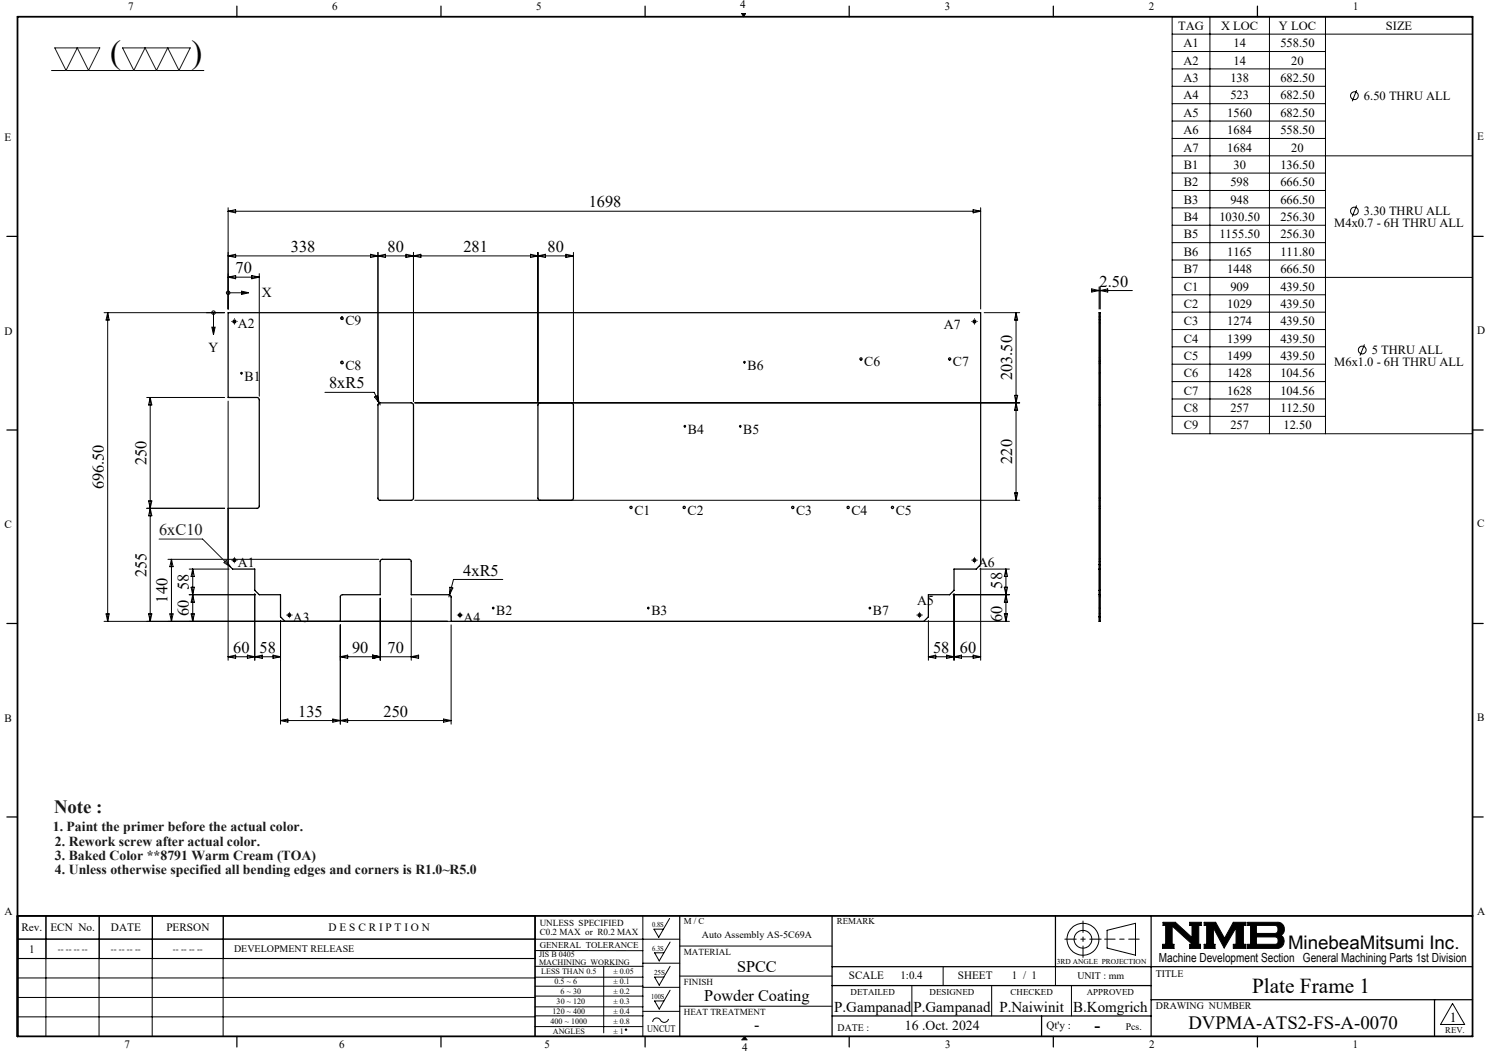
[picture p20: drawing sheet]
<svg xmlns="http://www.w3.org/2000/svg" width="420mm" height="297mm" viewBox="0 0 420 297" stroke-linecap="round" stroke-linejoin="round" font-family="sans-serif">
<defs><g id="words">
<g font-size="9.2">
<text x="31.1" y="17.7">(</text>
<text x="54" y="17.8">)</text>
</g>
<text font-size="6" x="353.2" y="280">Plate Frame 1</text>
<text font-size="5.3" fill="#191924" x="15.2" y="229.2">Note :</text>
<g font-size="5.3">
<text x="363.3" y="267.7">MinebeaMitsumi Inc.</text>
<text x="335.2" y="290.4">DVPMA-ATS2-FS-A-0070</text>
</g>
<text font-size="4.9" x="308.8" y="290.9">-</text>
<g font-size="4.6">
<text x="166.1" y="58.5">1698</text>
<text x="82" y="71.1">338</text>
<text x="109.3" y="71.1">80</text>
<text x="130.7" y="71.1">281</text>
<text x="154.4" y="71.1">80</text>
<text x="66.4" y="77.1">70</text>
<text x="310.2" y="80.8">2.50</text>
<text x="285.5" y="107.2" transform="rotate(-90 285.5 107.2)">203.50</text>
<text x="92.8" y="109.5">8xR5</text>
<text x="41.3" y="131.2" transform="rotate(-90 41.3 131.2)">250</text>
<text x="285.5" y="130.8" transform="rotate(-90 285.5 130.8)">220</text>
<text x="29.3" y="138" transform="rotate(-90 29.3 138)">696.50</text>
<text x="41.3" y="162.8" transform="rotate(-90 41.3 162.8)">255</text>
<text x="130.7" y="162.3">4xR5</text>
<text x="282.7" y="166" transform="rotate(-90 282.7 166)">58</text>
<text x="47.3" y="169.9" transform="rotate(-90 47.3 169.9)">140</text>
<text x="53.3" y="173.8" transform="rotate(-90 53.3 173.8)">60 58</text>
<text x="282.7" y="175.4" transform="rotate(-90 282.7 175.4)">60</text>
<text x="65.8" y="184.1">60</text>
<text x="73.2" y="184.1">58</text>
<text x="99.3" y="184.1">90</text>
<text x="109.3" y="184.1">70</text>
<text x="263.2" y="184.1">58</text>
<text x="270.8" y="184.1">60</text>
<text x="84.1" y="202.1">135</text>
<text x="108.2" y="202.1">250</text>
<text x="207.9" y="274.1">SPCC</text>
<text x="198.7" y="282.4">Powder Coating</text>
<text x="212.8" y="290.6">-</text>
</g>
<text font-size="4.6" fill="#191924" x="44.9" y="150.9">6xC10</text>
<g font-size="4.2">
<text x="235.3" y="285.5">P.Gampanad</text>
<text x="257.6" y="285.5">P.Gampanad</text>
<text x="281.9" y="285.5">P.Naiwinit</text>
<text x="302.7" y="285.5">B.Komgrich</text>
</g>
<g font-size="3.9">
<text x="73.9" y="83.8">X</text>
<text x="67.1" y="92.6">A2</text>
<text x="97.4" y="91.8">C9</text>
<text x="266.2" y="92.8">A7</text>
<text x="58.8" y="99.3">Y</text>
<text x="69" y="107.3">B1</text>
<text x="97.4" y="104.3">C8</text>
<text x="210.9" y="104.2">B6</text>
<text x="243.8" y="103.3">C6</text>
<text x="268.8" y="103.3">C7</text>
<text x="194" y="122.3">B4</text>
<text x="209.7" y="122.3">B5</text>
<text x="178.9" y="145.1">C1</text>
<text x="193.9" y="145.1">C2</text>
<text x="224.6" y="145.1">C3</text>
<text x="240.2" y="145.1">C4</text>
<text x="252.7" y="145.1">C5</text>
<text x="67.1" y="159.9">A1</text>
<text x="275.9" y="159.9">A6</text>
<text x="140" y="173.6">B2</text>
<text x="183.7" y="173.6">B3</text>
<text x="246.2" y="173.6">B7</text>
<text x="258.7" y="170.5">A5</text>
<text x="82.6" y="175.4">A3</text>
<text x="130.8" y="175.4">A4</text>
<text x="255.2" y="290.6">16 .Oct. 2024</text>
<text x="408.9" y="288.2">1</text>
</g>
<g font-size="3.9" fill="#191924">
<text x="14.9" y="234.5">1. Paint the primer before the actual color.</text>
<text x="15.5" y="238.7">2. Rework screw after actual color.</text>
<text x="15.5" y="242.6">3. Baked Color **8791 Warm Cream (TOA)</text>
<text x="15.5" y="246.5">4. Unless otherwise specified all bending edges and corners is R1.0~R5.0</text>
</g>
<g font-size="3.5">
<text x="332.3" y="8.4">TAG</text>
<text x="344.4" y="8.4">X LOC</text>
<text x="360.8" y="8.4">Y LOC</text>
<text x="390.9" y="8.4">SIZE</text>
<text x="333.8" y="13.4">A1</text>
<text x="347.9" y="13.4">14</text>
<text x="361.1" y="13.4">558.50</text>
<text x="333.8" y="18.2">A2</text>
<text x="333.8" y="23.1">A3</text>
<text x="347" y="23.1">138</text>
<text x="347.9" y="18.2">14</text>
<text x="361.1" y="23.1">682.50</text>
<text x="364.2" y="18.2">20</text>
<text x="333.8" y="28">A4</text>
<text x="347" y="28">523</text>
<text x="361.1" y="28">682.50</text>
<text x="384.7" y="28.1">6.50 THRU ALL</text>
<text x="333.8" y="32.9">A5</text>
<text x="346.2" y="32.9">1560</text>
<text x="361.1" y="32.9">682.50</text>
<text x="333.8" y="37.8">A6</text>
<text x="346.2" y="37.8">1684</text>
<text x="361.1" y="37.8">558.50</text>
<text x="333.8" y="42.7">A7</text>
<text x="333.9" y="47.7">B1</text>
<text x="346.2" y="42.7">1684</text>
<text x="347.9" y="47.7">30</text>
<text x="361.1" y="47.7">136.50</text>
<text x="364.2" y="42.7">20</text>
<text x="333.9" y="52.5">B2</text>
<text x="347" y="52.5">598</text>
<text x="361.1" y="52.5">666.50</text>
<text x="333.9" y="57.4">B3</text>
<text x="347" y="57.4">948</text>
<text x="361.1" y="57.4">666.50</text>
<text x="333.9" y="62.3">B4</text>
<text x="344" y="62.3">1030.50</text>
<text x="361.1" y="62.3">256.30</text>
<text x="376.4" y="64.2">M4x0.7 - 6H THRU ALL</text>
<text x="384.7" y="60.6">3.30 THRU ALL</text>
<text x="333.9" y="67.2">B5</text>
<text x="344" y="67.2">1155.50</text>
<text x="361.1" y="67.2">256.30</text>
<text x="333.9" y="72.1">B6</text>
<text x="333.9" y="77">B7</text>
<text x="346.2" y="72.1">1165</text>
<text x="346.2" y="77">1448</text>
<text x="361.1" y="72.1">111.80</text>
<text x="361.1" y="77">666.50</text>
<text x="333.9" y="82">C1</text>
<text x="347" y="82">909</text>
<text x="361.1" y="82">439.50</text>
<text x="333.9" y="86.8">C2</text>
<text x="346.2" y="86.8">1029</text>
<text x="361.1" y="86.8">439.50</text>
<text x="333.9" y="91.7">C3</text>
<text x="346.2" y="91.7">1274</text>
<text x="361.1" y="91.7">439.50</text>
<text x="333.9" y="96.6">C4</text>
<text x="333.9" y="101.5">C5</text>
<text x="346.2" y="96.6">1399</text>
<text x="346.2" y="101.5">1499</text>
<text x="361.1" y="96.6">439.50</text>
<text x="361.1" y="101.5">439.50</text>
<text x="386.9" y="99.8">5 THRU ALL</text>
<text x="333.9" y="106.4">C6</text>
<text x="346.2" y="106.4">1428</text>
<text x="361.1" y="106.4">104.56</text>
<text x="376.4" y="103.4">M6x1.0 - 6H THRU ALL</text>
<text x="333.9" y="111.3">C7</text>
<text x="346.2" y="111.3">1628</text>
<text x="361.1" y="111.3">104.56</text>
<text x="333.9" y="116.2">C8</text>
<text x="347" y="116.2">257</text>
<text x="361.1" y="116.2">112.50</text>
<text x="333.9" y="121.1">C9</text>
<text x="347" y="121.1">257</text>
<text x="362" y="121.1">12.50</text>
<text x="326.9" y="271.4">Machine Development Section General Machining Parts 1st Division</text>
</g>
<g font-size="3.2">
<text x="36.1" y="2.9">7</text>
<text x="93.7" y="2.8">6</text>
<text x="151.3" y="2.8">5</text>
<text x="208.8" y="2.2">4</text>
<text x="266.5" y="2.8">3</text>
<text x="324.1" y="2.8">2</text>
<text x="381.6" y="2.8">1</text>
<text x="1.3" y="39.8">E</text>
<text x="416.6" y="39.5">E</text>
<text x="1.3" y="94.3">D</text>
<text x="416.6" y="94.1">D</text>
<text x="1.3" y="148.9">C</text>
<text x="416.6" y="148.7">C</text>
<text x="1.3" y="203.6">B</text>
<text x="416.6" y="203.3">B</text>
<text x="416.6" y="258">A</text>
<text x="1.3" y="258.1">A</text>
<text x="6.1" y="262.7">Rev.</text>
<text x="14.2" y="262.7">ECN No.</text>
<text x="31.3" y="262.7">DATE</text>
<text x="46.9" y="262.7">PERSON</text>
<text x="92.7" y="262.7">D E S C R I P T I O N</text>
<text x="8.2" y="268.7">1</text>
<text x="239.4" y="276.2">SCALE</text>
<text x="254" y="276.2">1:0.4</text>
<text x="270.2" y="276.2">SHEET</text>
<text x="285.4" y="276.2">1 / 1</text>
<text x="295.2" y="290.1">Qt'y :</text>
<text x="35.1" y="295.5">7</text>
<text x="95.7" y="295.6">6</text>
<text x="153.6" y="295.6">5</text>
<text x="209.3" y="296.3">4</text>
<text x="266.6" y="295.6">3</text>
<text x="324.2" y="295.6">2</text>
<text x="381.6" y="295.6">1</text>
</g>
<g font-size="2.8">
<text x="66" y="268.6">DEVELOPMENT RELEASE</text>
<text x="198" y="264.5">Auto Assembly AS-5C69A</text>
<text x="326" y="275.4">TITLE</text>
<text x="303.9" y="276.2">UNIT : mm</text>
<text x="326" y="284.7">DRAWING NUMBER</text>
<text x="182.5" y="291.2">UNCUT</text>
<text x="236.3" y="290.7">DATE :</text>
<text x="317.6" y="290.6">Pcs.</text>
</g>
<g font-size="2.6">
<text x="152.2" y="261.3">UNLESS SPECIFIED</text>
<text x="152.2" y="263.7">C0.2 MAX or R0.2 MAX</text>
<text x="192.9" y="269.4">MATERIAL</text>
<text x="192.9" y="277.7">FINISH</text>
<text x="192.9" y="286.3">HEAT TREATMENT</text>
</g>
<g font-size="2.5">
<text x="192.9" y="260.7">M / C</text>
<text x="236" y="260.7">REMARK</text>
<text x="16.3" y="268.5">-- -- -- --</text>
<text x="31.3" y="268.5">-- -- -- --</text>
<text x="48.8" y="268.5">-- -- -- --</text>
<text x="152.3" y="267.3">GENERAL TOLERANCE</text>
<text x="239.9" y="280.5">DETAILED</text>
<text x="262.2" y="280.5">DESIGNED</text>
<text x="285.1" y="280.5">CHECKED</text>
<text x="306.6" y="280.5">APPROVED</text>
<text x="407.7" y="291.5">REV.</text>
</g>
<g font-size="2.3">
<text x="152.1" y="270">JIS B 0405</text>
<text x="152.1" y="272.1">MACHINING WORKING</text>
<text x="152.7" y="274.6">LESS THAN 0.5</text>
<text x="173" y="274.6">± 0.05</text>
<text x="156.4" y="277.4">0.5 ~ 6</text>
<text x="158.1" y="280.3">6 ~ 30</text>
<text x="173" y="277.4">± 0.1</text>
<text x="173" y="280.3">± 0.2</text>
<text x="155.9" y="286">120 ~ 400</text>
<text x="157" y="283.2">30 ~ 120</text>
<text x="173" y="283.2">± 0.3</text>
<text x="173" y="286">± 0.4</text>
<text x="155.3" y="288.9">400 ~ 1000</text>
<text x="155.9" y="291.7">ANGLES</text>
<text x="173" y="288.9">± 0.8</text>
<text x="173" y="291.7">± 1</text>
</g>
<g font-size="2.1">
<text x="184" y="261.5">0.8S</text>
<text x="184" y="268.1">6.3S</text>
<text x="184.5" y="275">25S</text>
<text x="298.1" y="271.8">3RD ANGLE PROJECTION</text>
<text x="183.7" y="281.9">100S</text>
</g>
</g></defs>
<g fill="none" stroke="#000" stroke-width=".28">
<path d="M14.5 19.9h43M209.2 3.8h1.1l-.6 .9zM330.6 4.7h84.8v117.6h-84.8zM330.6 14.5h43.3M330.6 19.4h43.3M330.6 9.6h84.8M341.3 4.7v117.6M358.1 4.7v117.6M373.9 4.7v117.6M330.6 24.3h43.3M330.6 29.2h43.3M330.6 34.1h43.3"/>
<path d="M330.6 39h43.3M382.7 25.4l-1.3 3.2M64.3 58.6v28.6M64.3 59.6h212.3M64.3 59.6l2.2-.5v.9zM274.5 59.1l2.1 .5-2.1 .4zM276.6 58.6v28.6M330.6 44h84.8M330.6 48.8h43.3M330.6 53.7h43.3M330.6 58.6h43.3M382.7 58l-1.3 3.1"/>
<path d="M64.3 78.2l2.2-.5v.9zM64.3 78.2h8.8M64.3 72.2l2.2-.5v.9zM64.3 72.2h97.4M71 77.7l2.1 .5-2.1 .4zM73.1 77.2v34.6M104.5 71.7l2.1 .5-2.1 .4zM106.6 72.2l2.1-.5v.9zM106.6 71.2v42M114.5 71.7l2.1 .5-2.1 .4zM116.6 71.2v42M116.6 72.2l2.1-.5v.9z"/>
<path d="M149.6 71.7l2.1 .5-2.1 .4zM151.7 71.2v42M151.7 72.2l2.1-.5v.9zM159.6 71.7l2.1 .5-2.1 .4zM161.7 71.2v42M330.6 63.5h43.3M330.6 68.4h43.3M330.6 73.3h43.3M330.6 78.2h84.8M29.4 88.2h34M30.4 88.2v87.1M30.4 88.2l.4 2.1h-.9z"/>
<path d="M59.8 92.3h.9l-.5 2.1zM60.2 88.2v4.1M64.3 82.6h3.8M65.7 90.7h.8M66.1 90.3v.7M68.1 82.1l2.1 .5-2.1 .4zM96.6 89.4a.37 .37 0 0 0-.5 .2 .37 .37 0 0 0 .3 .5 .37 .37 0 0 0 .4-.3M274.5 90.7h.7M274.8 90.3v.7M277.6 88.2h10M286.6 88.2l.5 2.1h-.9zM286.6 88.2v52.9"/>
<path d="M307.9 81.9h11.5M307.9 81.5l2.1 .4-2.1 .5zM310 80.9v6.3M310 90.1h.3M310 89.4h.3M310.3 80.9v6.3M310.3 81.9l2.2-.4v.9zM330.6 83.1h43.3M330.6 88h43.3M330.6 93h43.3M330.6 97.8h43.3M384.9 97.2l-1.3 3.1"/>
<path d="M41.4 112.1h22M42.4 112.1v63.2M42.4 112.1l.4 2.1h-.9zM64.3 113.1v73.1M91.7 110.7h13.9l1.4 3M96.6 101.9a.37 .37 0 0 0-.5 .2 .37 .37 0 0 0 .3 .5 .37 .37 0 0 0 .4-.3M105.7 112l.8-.4 .5 2.1zM107 113.7l.2 .5M117 113.6h170.6M286.2 111.5h.9l-.5 2.1zM286.6 113.6l.5 2.1h-.9zM310 102.6h.3"/>
<path d="M310 101.9h.3M330.6 102.7h43.3M330.6 107.6h43.3M330.6 112.5h43.3M330.6 117.4h43.3M286.2 139h.9l-.5 2.1zM41.4 143.4h22M41.9 141.3h.9l-.4 2.1zM42.4 143.4l.4 2.1h-.9zM47.4 157.8h59.5M48.4 157.8v17.5M48.4 157.8l.4 2h-.9z"/>
<path d="M65.7 158h.8M66.1 157.6v.8M117 141.1h170.6M274.5 158h.7M274.8 157.6v.8M29.9 173.1h.9l-.4 2.2zM41.9 173.1h.9l-.4 2.2zM47.9 173.1h.9l-.4 2.2zM53.4 160.5h11.2M53.9 165.6h.9l-.9 4.3h.9zM53.9 173.1h.9l-.4 2.2zM54.4 160.5v14.8"/>
<path d="M54.4 160.5l.4 2.1h-.9zM71.9 167.5v18.7M72.1 167.7h-18.7M79.1 175v29.3M81.2 173.5h.8M81.6 173.1v.8M96 176.2v28.1M107.2 168.7v17.5M116 168.7v17.5M126.8 167.8l-.2 .6M126.9 165.6l.8 .2-.9 2zM127.2 176.2v28.1"/>
<path d="M129.4 173.5h.7M129.8 173.1v.8M141.8 163.4h-13.9l-1.1 4.4M259 173.5h.8M259.4 173.1v.8M261.9 175v11.2M268.9 167.7h15.8M269.1 167.5v18.7M276.4 160.5h8.3M276.6 160.2v26M283.3 173.1h.9l-.5 2.2zM283.3 165.6h.9l-.9 4.3h.9z"/>
<path d="M283.7 160.5v14.8M283.7 160.5l.5 2.1h-.9zM284.7 175.3h-255.3M64.3 185.2h14.8M64.3 185.2l2.2-.4v.9zM69.8 184.8l2.1 .4-2.1 .5zM71.9 185.2l2.1-.4v.9zM77 184.8l2.1 .4-2.1 .5zM96 185.2h22.1M96 185.2l2.1-.4v.9zM105.1 184.8l2.1 .4-2.1 .5zM116 185.2l2.1-.4v.9z"/>
<path d="M261.9 185.2h14.7M261.9 185.2l2-.4v.9zM267 184.8l2.1 .4-2.1 .5zM269.1 185.2l2.1-.4v.9zM274.5 184.8l2.1 .4-2.1 .5zM79.1 203.2h48.1M79.1 203.2l2.1-.4v.9zM93.9 202.8l2.1 .4-2.1 .5zM96 203.2l2.1-.4v.9zM125.1 202.8l2.1 .4-2.1 .5zM13 258.3l-.1 34M27.9 258.3v34"/>
<path d="M28 258.3v12M42.9 258.3v34M43 258.3v12M62.9 258.3v34M63 258.3v12M150.9 258.3v34M181.3 258.3v34M188.9 259l-3.1 5.4-1.3-2.3h2.6M4.9 264.9h186.8M4.9 275.8h146M5 270.3v-12h146v12l-146.1 .1M150.9 278.2h30.4"/>
<path d="M150.9 275.6h30.4M150.9 272.6h30.4M150.9 268.1h30.4M170.3 272.6v18.7M181.3 271.7h10.4M181.3 278.5h10.4M189 279.3l-3.1 5.3-1.3-2.3h2.7M189 265.7l-3.1 5.3-1.3-2.3h2.7M189 272.6l-3.1 5.3-1.3-2.3h2.7M191.7 266.8h43M191.7 275.3h43M257.2 278v8.6"/>
<path d="M266 272.7v5.3M279.7 278v8.6M297.7 272.7v5.3M302.2 278v8.6M312.3 262.4l8-2v9l-8-2zM328 260.1h3.5l4.7 4.3v-3.4h-.6v-.9h3.2v.9h-.7v5.3h.5v1.2h-3v-1.2h.7l-5.7-5.1v5.1h.6v1.2h-3.3v-1.2h.9v-5.3h-.8zM339.7 260.1h3.2l2.5 4.6 2.5-4.6h3.5v.9h-.7v5.3h.7v1.2h-3.5v-1.2h.8v-4.6l-3.4 5.7-3-5.7v4.6h.4v1.2h-3v-1.2h.7v-5.3h-.7zM351.9 260.1h8.4a1.97 1.97 0 0 1 1.9 1.5 1.97 1.97 0 0 1-.9 2.2 2.03 2.03 0 0 1 .8 2.2 2.03 2.03 0 0 1-1.8 1.5h-8.4v-1.2h.8v-5.3h-.8zM354.4 261h5.4l.6 .5v1.2l-.7 .6h-5.3zM354.4 264.3h5.4l.6 .4 .1 1-.6 .6h-5.5zM4.9 281.3h146M4.9 286.8h146"/>
<path d="M150.9 280.9h30.4M150.9 286.5h30.4M150.9 284h30.4M150.9 289.6h30.4M181.3 285.3h10.4M188.6 287.4a1.34 1.34 0 0 1-1.3 1 1.34 1.34 0 0 1-1.3-1 1.16 1.16 0 0 0-1.2-.2 1.16 1.16 0 0 0-.7 1.1M191.7 283.8h43M210 292.3l.7 1M409.7 283l3.4 6h-6.8z"/>
<circle cx="382" cy="27" r="1.09"/>
<circle cx="382" cy="59.5" r="1.09"/>
<circle cx="60.2" cy="88.2" r=".49"/>
<circle cx="64.4" cy="82.6" r=".5"/>
<circle cx="384.2" cy="98.7" r="1.09"/>
<circle cx="305.5" cy="264.9" r="2.51"/>
<circle cx="305.5" cy="264.9" r="4.5"/>
<circle cx="176.6" cy="290.4" r=".2"/>
</g>
<path d="M311.6 264.9h9.7" fill="none" stroke="#000" stroke-width=".28" stroke-dasharray="15.2 1.3 1.3 1.3" stroke-dashoffset="12.3"/>
<path d="M305.5 259.8v10.2M300.4 264.9h10.2" fill="none" stroke="#000" stroke-width=".28" stroke-dasharray="15.2 1.3 1.3 1.3" stroke-dashoffset="12"/>
<g fill="none" stroke="#000" stroke-width=".35">
<path d="M66.8 1.7v3M124.4 1.7v3M182 1.7v3M239.5 1.7v3M297.1 1.7v3M354.7 1.7v3M1.9 66.7h3M415.4 66.7h3M64.3 88.2h212.3v71l-1.2 1.3h-6.3v6l-1.2 1.2h-6v6.3l-1.3 1.3h-133.4v-6.9l-.1-.5-.4-.2h-10.7l-.1-9.7-.4-.2h-7.8l-.5 .5v9.4h-10.7l-.3 .2-.2 .3v7.1h-15.6l-1.3-1.3v-6.3h-6l-1.2-1.2v-6h-6.3l-1.3-1.3v-15.8h8.3l.4-.3 .1-.4v-30l-.2-.4-.4-.2h-8.2zM310 88.2h.3v87.1h-.3zM106.8 113.8l.3-.2h9l.4 .3 .1 26.6-.4 .6h-9.1l-.5-.4v-26.6zM151.9 113.8l.4-.2h8.9l.4 .3 .1 26.6-.3 .6h-9.1l-.5-.3-.1-26.6z"/>
<path d="M1.9 121.3h3M415.4 121.3h3M310 159.2h.3M1.9 175.9h3M310 167.7h.3M310 160.5h.3M310 166.5h.3M310 174h.3M415.4 175.9h3M1.9 230.4h3M415.4 230.4h3M150.9 258.3v34"/>
<path d="M191.7 258.3v34M234.7 258.3v34M297.7 258.3v14.4M324.7 258.3v34M234.7 272.7h180.7M234.7 278h90M66.8 292.3v3M124.4 292.3v3M182 292.3v3M234.7 286.6h90M239.5 292.3v3M293.8 286.6v5.7"/>
<path d="M297.1 292.3v3M324.7 282h90.7M354.7 292.3v3M404.6 282v10.3"/>
<circle cx="66.1" cy="90.7" r=".4"/>
<circle cx="96.5" cy="89.7" r=".31"/>
<circle cx="274.9" cy="90.7" r=".4"/>
<circle cx="68.1" cy="105.2" r=".2"/>
<circle cx="96.5" cy="102.2" r=".32"/>
<circle cx="210" cy="102.2" r=".21"/>
<circle cx="242.9" cy="101.3" r=".31"/>
<circle cx="267.9" cy="101.3" r=".31"/>
<circle cx="193.2" cy="120.2" r=".2"/>
<circle cx="208.8" cy="120.2" r=".2"/>
<circle cx="66.1" cy="158" r=".4"/>
<circle cx="178" cy="143.1" r=".32"/>
<circle cx="193" cy="143.1" r=".32"/>
<circle cx="223.6" cy="143.1" r=".32"/>
<circle cx="239.2" cy="143.1" r=".32"/>
<circle cx="251.7" cy="143.1" r=".31"/>
<circle cx="274.9" cy="158" r=".4"/>
<circle cx="81.6" cy="173.5" r=".42"/>
<circle cx="129.7" cy="173.5" r=".42"/>
<circle cx="139.1" cy="171.5" r=".21"/>
<circle cx="182.9" cy="171.5" r=".21"/>
<circle cx="245.4" cy="171.5" r=".21"/>
<circle cx="259.4" cy="173.5" r=".42"/>
</g>
<path d="M4.9 4.7h410.5v287.6h-410.5zM4.9 258.3h410.5" fill="none" stroke="#000" stroke-width=".5"/>
<path d="M210 292.3l-.7 1h1.4" fill="none" stroke="#00f" stroke-width=".28"/>
<g fill="#000">
<path d="M210 292.3l.7 1h-1.4z"/>
<path d="M209.2 3.8l.5 .9 .6-.9zM328 260.1v.9h.8v5.3h-.9v1.2h3.3v-1.2h-.6v-5.1l5.7 5.1h-.7v1.2h3v-1.2h-.5v-5.3h.7v-.9h-3.2v.9h.6v3.4l-4.7-4.3zM351.9 260.1v.9h.8v5.3h-.8v1.2l9-.1 .9-.6 .3-.7v-1.3l-.4-.7a.3 .3 0 0 1-.3-.3 .3 .3 0 0 1 .3-.3l.5-.7 .1-1.1-.5-.9-.8-.6zM354.4 264.3h5.4l.6 .4 .1 1-.6 .6h-5.5zM354.4 261l5.5 .1 .5 .5v1.1l-.6 .6h-5.4zM339.7 260.1v.9h.7v5.3h-.7v1.2h3v-1.2h-.4v-4.6l3 5.7 3.4-5.7v4.6h-.8v1.2h3.5v-1.2h-.7v-5.3h.7v-.9h-3.5l-2.5 4.6-2.5-4.6z" fill-rule="evenodd"/>
</g>
<path d="M15.5 13.5h12.7l-3.2 6.4-3.2-6.4-3.2 6.4zM34.6 13.5h19.1l-3.2 6.4-3.2-6.4-3.2 6.4-3.2-6.4-3.2 6.4zM44.9 152h12.2l7.9 7.9M63.8 158.1l1.2 1.8-1.8-1.2z" fill="none" stroke="#191924" stroke-width=".28"/>
<g fill="none" stroke="#000" stroke-width=".28" stroke-dasharray="15.2 1.3 1.3 1.3">
<path d="M65.4 90.7h-.1M66.1 89.9h.1M66.1 91.4h.1M66.9 90.7h.1M274.1 90.7h.1M274.9 89.9h.1M274.9 91.4h.1M275.6 90.7h.1M65.4 158h-.1M66.1 157.2h.1M66.1 158.7v.1M66.9 158h.1"/>
<path d="M274.1 158h.1M274.9 157.2h.1M274.9 158.7v.1M275.6 158h.1M80.9 173.5h-.1M81.6 172.7h.1M81.6 174.2v.1M82.4 173.5h.1M129 173.5h.1M129.8 172.7h.1M129.8 174.2v.1M130.5 173.5h.1"/>
<path d="M258.6 173.5h.1M259.4 172.7h.1M259.4 174.2v.1M260.1 173.5h.1"/>
</g>
<path d="M68.1 82.1l2.1 .5-2.1 .4zM59.8 92.3h.9l-.5 2.1z" fill="#000"/>
<g fill="none" stroke="#000" stroke-width=".28" stroke-dasharray="1.3 .6">
<path d="M310 91.1h.4M310 90h.4M310.4 90.3h-.4M310.4 89.4h-.4M310 114.2h.4M310 112.7h.4M310 101.5h.4M310 102.3h.4M310 102.5h.4M310 105.4h.4M310.4 113.6h-.4M310.4 114.2h-.4"/>
<path d="M310.4 112.1h-.4M310.4 100.9h-.4M310.4 101.9h-.4M310.4 120h-.4M310.4 105h-.4M310 120.4h.4M310 141.1h.4M310 140.5h.4M310 158.4h.4M310 143.4h.4M310.4 140.5h-.4M310.4 157.7h-.4"/>
<path d="M310.4 158.4h-.4M310.4 142.7h-.4M310.4 157.6h-.4M310.4 142.8h-.4M310 168.4h.4M310 173.9h.4M310 171.7h.4M310.4 168.4h-.4M310.4 173.1h-.4M310.4 171.3h-.4"/>
</g>
<use href="#words"/>
</svg>
